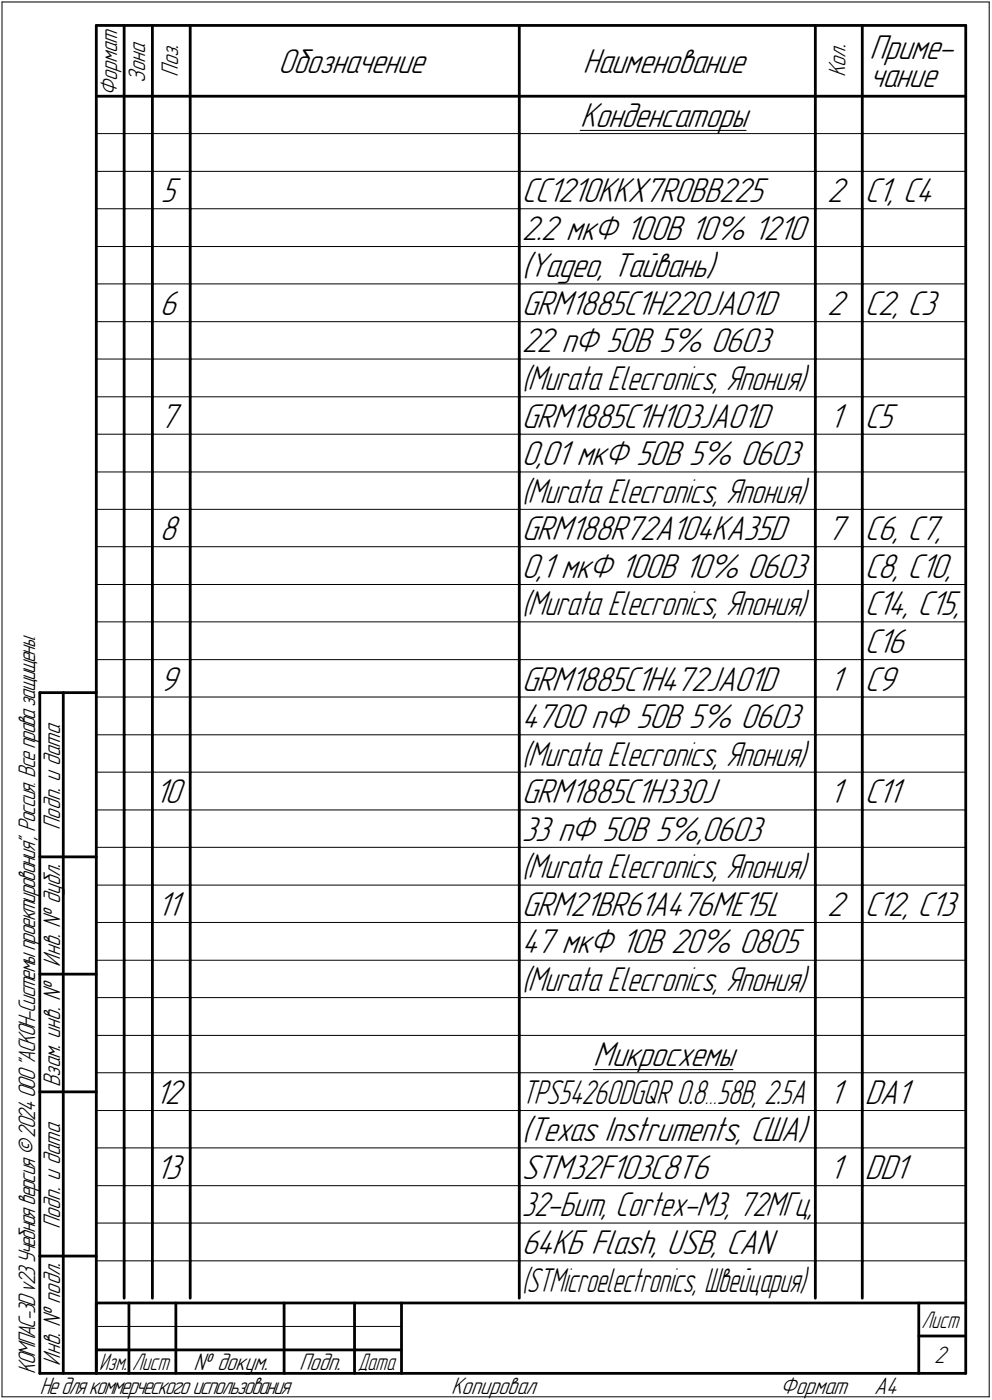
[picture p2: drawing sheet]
<svg xmlns="http://www.w3.org/2000/svg" width="211mm" height="298mm" viewBox="0 0 211 298" stroke-linecap="round" stroke-linejoin="round" font-family="sans-serif">
<defs><g id="words">
<g font-size="7.8">
<text x="59.2" y="15.5">Обозначение</text>
<text x="124" y="15.5">Наименование</text>
<text x="185" y="12.6">Приме-</text>
<text x="185" y="18.5">чание</text>
<text x="123.4" y="27">Конденсаторы</text>
<text x="34.2" y="43">5</text>
<text x="111" y="43">CC1210KKX7R0BB225</text>
<text x="176" y="43">2</text>
<text x="184" y="43">C1, C4</text>
<text x="111" y="51">2.2 мкФ 100В 10% 1210</text>
<text x="111" y="59">(</text>
<text x="112.5" y="59">Yageo, Тайвань)</text>
<text x="34" y="67">6</text>
<text x="111" y="67">GRM1885C1H220JA01D</text>
<text x="176" y="67">2</text>
<text x="184" y="67">C2, C3</text>
<text x="111" y="75">22 пФ 50В 5% 0603</text>
<text x="34" y="91">7</text>
<text x="111" y="91">GRM1885C1H103JA01D</text>
<text x="176.5" y="91">1</text>
<text x="184" y="91">C5</text>
<text x="111" y="99">0,01 мкФ 50В 5% 0603</text>
<text x="34" y="115">8</text>
<text x="111" y="115">GRM188R72A104KA35D</text>
<text x="176" y="115">7</text>
<text x="184" y="115">C6, C7,</text>
<text x="111" y="123">0,1 мкФ 100В 10% 0603</text>
<text x="184" y="123">C8, C10,</text>
<text x="184" y="131">C14, C15,</text>
<text x="184" y="139">C16</text>
<text x="34" y="147">9</text>
<text x="111" y="147">GRM1885C1H472JA01D</text>
<text x="176.5" y="147">1</text>
<text x="184" y="147">C9</text>
<text x="111" y="155">4700 пФ 50В 5% 0603</text>
<text x="33" y="171">10</text>
<text x="111" y="171">GRM1885C1H330J</text>
<text x="176.5" y="171">1</text>
<text x="184" y="171">C11</text>
<text x="111" y="179">33 пФ 50В 5%,0603</text>
<text x="33.5" y="195">11</text>
<text x="111" y="195">GRM21BR61A476ME15L</text>
<text x="176" y="195">2</text>
<text x="184" y="195">C12, C13</text>
<text x="111" y="203">47 мкФ 10В 20% 0805</text>
<text x="126.2" y="227">Микросхемы</text>
<text x="33" y="235">12</text>
<text x="176.5" y="235">1</text>
<text x="184" y="235">DA1</text>
<text x="111" y="243">(</text>
<text x="112.4" y="243">Texas Instruments, США)</text>
<text x="33.1" y="251">13</text>
<text x="111" y="251">STM32F103C8T6</text>
<text x="176.5" y="251">1</text>
<text x="184" y="251">DD1</text>
<text x="111" y="267">64КБ Flash, USB, CAN</text>
</g>
<g font-size="7.7">
<text x="111" y="83">(</text>
<text x="112.3" y="83">Murata Elecronics, Япония)</text>
<text x="111" y="107">(</text>
<text x="112.3" y="107">Murata Elecronics, Япония)</text>
<text x="111" y="131">(</text>
<text x="112.3" y="131">Murata Elecronics, Япония)</text>
<text x="111" y="163">(</text>
<text x="112.3" y="163">Murata Elecronics, Япония)</text>
<text x="111" y="187">(</text>
<text x="112.3" y="187">Murata Elecronics, Япония)</text>
<text x="111" y="211">(</text>
<text x="112.3" y="211">Murata Elecronics, Япония)</text>
<text x="111" y="259">32-Бит, Cortex-M3, 72МГц,</text>
</g>
<g font-size="7.6">
<text x="111" y="235">TPS54260DGQR 0.8…58В, 2.5A</text>
<text x="111" y="275">(</text>
<text x="112.1" y="275">STMicroelectronics, Швейцария)</text>
</g>
<g font-size="5.4">
<text x="30.9" y="17.7" transform="rotate(-90 30.9 17.7)">Зона</text>
<text x="37.9" y="16.4" transform="rotate(-90 37.9 16.4)">Поз.</text>
<text x="179.9" y="16.4" transform="rotate(-90 179.9 16.4)">Кол.</text>
<text x="24.9" y="20.5" transform="rotate(-90 24.9 20.5)">Формат</text>
<text x="12.8" y="176.7" transform="rotate(-90 12.8 176.7)">Подп. и дата</text>
<text x="12.8" y="205.8" transform="rotate(-90 12.8 205.8)">Инв. ! дубл.</text>
<text x="12.8" y="231.6" transform="rotate(-90 12.8 231.6)">Взам. инв. !</text>
<text x="12.8" y="261.7" transform="rotate(-90 12.8 261.7)">Подп. и дата</text>
<text x="7.5" y="292.5" transform="rotate(-90 7.5 292.5)">КОМПАС-3Dv23Учебнаяверсия©2024ООО&quot;АСКОН-Системыпроектирования&quot;, Россия. Всеправазащищены.</text>
<text x="12.8" y="290.8" transform="rotate(-90 12.8 290.8)">Инв. ! подл.</text>
<text x="41.2" y="291.8">! докум.</text>
<text x="63.6" y="291.8">Подп.</text>
<text x="198.8" y="290.3">2</text>
<text x="8.5" y="296.7">Недлякоммерческогоиспользования</text>
<text x="96" y="296.8">Копировал</text>
<text x="166" y="296.8">Формат</text>
<text x="186" y="296.8">A4</text>
</g>
<g font-size="5.3">
<text x="196.1" y="282.8">Лист</text>
<text x="21.1" y="291.8">Изм.</text>
<text x="28.1" y="291.8">Лист</text>
<text x="76.1" y="291.8">Дата</text>
</g>
</g></defs>
<g fill="none" stroke="#000" stroke-width=".21">
<path d="M.4 .4h210.1zM.4 .4v297zM210.5 .4v297zM20.5 28.4h5.9zM20.5 36.5h5.9zM26.4 28.4h6zM26.4 36.5h6zM32.4 28.4h8.1zM32.4 36.5h8.1zM40.5 28.4h70zM40.5 36.5h70zM110.5 28.4h63z"/>
<path d="M110.5 36.5h63zM123.4 27.8h35.3zM173.5 28.4h10zM173.5 36.5h10zM183.5 28.4h22zM183.5 36.5h22zM20.5 44.4h5.9zM20.5 52.5h5.9zM26.4 44.4h6zM26.4 52.5h6zM32.4 44.4h8.1zM32.4 52.5h8.1z"/>
<path d="M40.5 44.4h70zM40.5 52.5h70zM110.5 44.4h63zM110.5 52.5h63zM173.5 44.4h10zM173.5 52.5h10zM183.5 44.4h22zM183.5 52.5h22zM20.5 60.5h5.9zM20.5 68.5h5.9zM20.5 76.5h5.9zM26.4 60.5h6z"/>
<path d="M26.4 68.5h6zM26.4 76.5h6zM32.4 60.5h8.1zM32.4 68.5h8.1zM32.4 76.5h8.1zM40.5 60.5h70zM40.5 68.5h70zM40.5 76.5h70zM110.5 60.5h63zM110.5 68.5h63zM110.5 76.5h63zM173.5 60.5h10z"/>
<path d="M173.5 68.5h10zM173.5 76.5h10zM183.5 60.5h22zM183.5 68.5h22zM183.5 76.5h22zM20.5 84.5h5.9zM20.5 92.5h5.9zM26.4 84.5h6zM26.4 92.5h6zM32.4 84.5h8.1zM32.4 92.5h8.1zM40.5 84.5h70z"/>
<path d="M40.5 92.5h70zM110.5 84.5h63zM110.5 92.5h63zM173.5 84.5h10zM173.5 92.5h10zM183.5 84.5h22zM183.5 92.5h22zM20.5 100.5h5.9zM20.5 108.5h5.9zM20.5 116.4h5.9zM26.4 100.5h6zM26.4 108.5h6z"/>
<path d="M26.4 116.4h6zM32.4 100.5h8.1zM32.4 108.5h8.1zM32.4 116.4h8.1zM40.5 100.5h70zM40.5 108.5h70zM40.5 116.4h70zM110.5 100.5h63zM110.5 108.5h63zM110.5 116.4h63zM173.5 100.5h10zM173.5 108.5h10z"/>
<path d="M173.5 116.4h10zM183.5 100.5h22zM183.5 108.5h22zM183.5 116.4h22zM20.5 124.5h5.9zM20.5 132.4h5.9zM26.4 124.5h6zM26.4 132.4h6zM32.4 124.5h8.1zM32.4 132.4h8.1zM40.5 124.5h70zM40.5 132.4h70z"/>
<path d="M110.5 124.5h63zM110.5 132.4h63zM173.5 124.5h10zM173.5 132.4h10zM183.5 124.5h22zM183.5 132.4h22zM20.5 140.5h5.9zM20.5 148.4h5.9zM20.5 156.5h5.9zM26.4 140.5h6zM26.4 148.4h6zM26.4 156.5h6z"/>
<path d="M32.4 140.5h8.1zM32.4 148.4h8.1zM32.4 156.5h8.1zM40.5 140.5h70zM40.5 148.4h70zM40.5 156.5h70zM110.5 140.5h63zM110.5 148.4h63zM110.5 156.5h63zM173.5 140.5h10zM173.5 148.4h10zM173.5 156.5h10z"/>
<path d="M183.5 140.5h22zM183.5 148.4h22zM183.5 156.5h22zM20.5 164.4h5.9zM20.5 172.5h5.9zM26.4 164.4h6zM26.4 172.5h6zM32.4 164.4h8.1zM32.4 172.5h8.1zM40.5 164.4h70zM40.5 172.5h70zM110.5 164.4h63z"/>
<path d="M110.5 172.5h63zM173.5 164.4h10zM173.5 172.5h10zM183.5 164.4h22zM183.5 172.5h22zM20.5 180.4h5.9zM20.5 188.5h5.9zM20.5 196.4h5.9zM26.4 180.4h6zM26.4 188.5h6zM26.4 196.4h6zM32.4 180.4h8.1z"/>
<path d="M32.4 188.5h8.1zM32.4 196.4h8.1zM40.5 180.4h70zM40.5 188.5h70zM40.5 196.4h70zM110.5 180.4h63zM110.5 188.5h63zM110.5 196.4h63zM173.5 180.4h10zM173.5 188.5h10zM173.5 196.4h10zM183.5 180.4h22z"/>
<path d="M183.5 188.5h22zM183.5 196.4h22zM20.5 204.5h5.9zM20.5 212.4h5.9zM26.4 204.5h6zM26.4 212.4h6zM32.4 204.5h8.1zM32.4 212.4h8.1zM40.5 204.5h70zM40.5 212.4h70zM110.5 204.5h63zM110.5 212.4h63z"/>
<path d="M173.5 204.5h10zM173.5 212.4h10zM183.5 204.5h22zM183.5 212.4h22zM20.5 220.5h5.9zM20.5 228.4h5.9zM20.5 236.5h5.9zM26.4 220.5h6zM26.4 228.4h6zM26.4 236.5h6zM32.4 220.5h8.1zM32.4 228.4h8.1z"/>
<path d="M32.4 236.5h8.1zM40.5 220.5h70zM40.5 228.4h70zM40.5 236.5h70zM110.5 220.5h63zM110.5 228.4h63zM110.5 236.5h63zM126.2 227.8h29.8zM173.5 220.5h10zM173.5 228.4h10zM173.5 236.5h10zM183.5 220.5h22z"/>
<path d="M183.5 228.4h22zM183.5 236.5h22zM20.5 244.4h5.9zM20.5 252.5h5.9zM26.4 244.4h6zM26.4 252.5h6zM32.4 244.4h8.1zM32.4 252.5h8.1zM40.5 244.4h70zM40.5 252.5h70zM110.5 244.4h63zM110.5 252.5h63z"/>
<path d="M173.5 244.4h10zM173.5 252.5h10zM183.5 244.4h22zM183.5 252.5h22zM20.5 260.4h5.9zM20.5 268.5h5.9zM26.4 260.4h6zM26.4 268.5h6zM32.4 260.4h8.1zM32.4 268.5h8.1zM40.5 260.4h70zM40.5 268.5h70z"/>
<path d="M110.5 260.4h63zM110.5 268.5h63zM173.5 260.4h10zM173.5 268.5h10zM183.5 260.4h22zM183.5 268.5h22zM.4 297.4h210.1zM20.5 282.4h64.9z"/>
</g>
<g fill="none" stroke="#000" stroke-width=".59">
<path d="M20.5 5.4h185zM20.5 5.4v287zM26.4 5.4v15.1zM32.4 5.4v15.1zM40.5 5.4v15.1zM110.5 5.4v15.1zM173.5 5.4v15.1zM183.5 5.4v15.1zM205.5 5.4v287zM20.5 20.5h185zM26.4 20.5v7.9zM26.4 28.4v8.1z"/>
<path d="M26.4 36.5v7.9zM32.4 20.5v7.9zM32.4 28.4v8.1zM32.4 36.5v7.9zM40.5 20.5v7.9zM40.5 28.4v8.1zM40.5 36.5v7.9zM110.5 20.5v7.9zM110.5 28.4v8.1zM110.5 36.5v7.9zM173.5 20.5v7.9zM173.5 28.4v8.1z"/>
<path d="M173.5 36.5v7.9zM183.5 20.5v7.9zM183.5 28.4v8.1zM183.5 36.5v7.9zM26.4 44.4v8.1zM26.4 52.5v8zM32.4 44.4v8.1zM32.4 52.5v8zM40.5 44.4v8.1zM40.5 52.5v8zM110.5 44.4v8.1zM110.5 52.5v8z"/>
<path d="M173.5 44.4v8.1zM173.5 52.5v8zM183.5 44.4v8.1zM183.5 52.5v8zM26.4 60.5v8zM26.4 68.5v8zM26.4 76.5v8zM32.4 60.5v8zM32.4 68.5v8zM32.4 76.5v8zM40.5 60.5v8zM40.5 68.5v8z"/>
<path d="M40.5 76.5v8zM110.5 60.5v8zM110.5 68.5v8zM110.5 76.5v8zM173.5 60.5v8zM173.5 68.5v8zM173.5 76.5v8zM183.5 60.5v8zM183.5 68.5v8zM183.5 76.5v8zM26.4 84.5v8zM26.4 92.5v8z"/>
<path d="M32.4 84.5v8zM32.4 92.5v8zM40.5 84.5v8zM40.5 92.5v8zM110.5 84.5v8zM110.5 92.5v8zM173.5 84.5v8zM173.5 92.5v8zM183.5 84.5v8zM183.5 92.5v8zM26.4 100.5v8zM26.4 108.5v7.9z"/>
<path d="M26.4 116.4v8.1zM32.4 100.5v8zM32.4 108.5v7.9zM32.4 116.4v8.1zM40.5 100.5v8zM40.5 108.5v7.9zM40.5 116.4v8.1zM110.5 100.5v8zM110.5 108.5v7.9zM110.5 116.4v8.1zM173.5 100.5v8zM173.5 108.5v7.9z"/>
<path d="M173.5 116.4v8.1zM183.5 100.5v8zM183.5 108.5v7.9zM183.5 116.4v8.1zM26.4 124.5v7.9zM26.4 132.4v8.1zM32.4 124.5v7.9zM32.4 132.4v8.1zM40.5 124.5v7.9zM40.5 132.4v8.1zM110.5 124.5v7.9zM110.5 132.4v8.1z"/>
<path d="M173.5 124.5v7.9zM173.5 132.4v8.1zM183.5 124.5v7.9zM183.5 132.4v8.1zM8.5 147.5v144.9zM8.5 147.5h12zM13.5 147.5v144.9zM26.4 140.5v7.9zM26.4 148.4v8.1zM26.4 156.5v7.9zM32.4 140.5v7.9zM32.4 148.4v8.1z"/>
<path d="M32.4 156.5v7.9zM40.5 140.5v7.9zM40.5 148.4v8.1zM40.5 156.5v7.9zM110.5 140.5v7.9zM110.5 148.4v8.1zM110.5 156.5v7.9zM173.5 140.5v7.9zM173.5 148.4v8.1zM173.5 156.5v7.9zM183.5 140.5v7.9zM183.5 148.4v8.1z"/>
<path d="M183.5 156.5v7.9zM26.4 164.4v8.1zM26.4 172.5v7.9zM32.4 164.4v8.1zM32.4 172.5v7.9zM40.5 164.4v8.1zM40.5 172.5v7.9zM110.5 164.4v8.1zM110.5 172.5v7.9zM173.5 164.4v8.1zM173.5 172.5v7.9zM183.5 164.4v8.1z"/>
<path d="M183.5 172.5v7.9zM8.5 182.5h12zM26.4 180.4v8.1zM26.4 188.5v7.9zM26.4 196.4v8.1zM32.4 180.4v8.1zM32.4 188.5v7.9zM32.4 196.4v8.1zM40.5 180.4v8.1zM40.5 188.5v7.9zM40.5 196.4v8.1zM110.5 180.4v8.1z"/>
<path d="M110.5 188.5v7.9zM110.5 196.4v8.1zM173.5 180.4v8.1zM173.5 188.5v7.9zM173.5 196.4v8.1zM183.5 180.4v8.1zM183.5 188.5v7.9zM183.5 196.4v8.1zM8.5 207.4h12zM26.4 204.5v7.9zM26.4 212.4v8.1zM32.4 204.5v7.9z"/>
<path d="M32.4 212.4v8.1zM40.5 204.5v7.9zM40.5 212.4v8.1zM110.5 204.5v7.9zM110.5 212.4v8.1zM173.5 204.5v7.9zM173.5 212.4v8.1zM183.5 204.5v7.9zM183.5 212.4v8.1zM8.5 232.5h12zM26.4 220.5v7.9zM26.4 228.4v8.1z"/>
<path d="M26.4 236.5v7.9zM32.4 220.5v7.9zM32.4 228.4v8.1zM32.4 236.5v7.9zM40.5 220.5v7.9zM40.5 228.4v8.1zM40.5 236.5v7.9zM110.5 220.5v7.9zM110.5 228.4v8.1zM110.5 236.5v7.9zM173.5 220.5v7.9zM173.5 228.4v8.1z"/>
<path d="M173.5 236.5v7.9zM183.5 220.5v7.9zM183.5 228.4v8.1zM183.5 236.5v7.9zM26.4 244.4v8.1zM26.4 252.5v7.9zM32.4 244.4v8.1zM32.4 252.5v7.9zM40.5 244.4v8.1zM40.5 252.5v7.9zM110.5 244.4v8.1zM110.5 252.5v7.9z"/>
<path d="M173.5 244.4v8.1zM173.5 252.5v7.9zM183.5 244.4v8.1zM183.5 252.5v7.9zM8.5 267.5h12zM20.5 277.5h185zM20.5 277.5v14.9zM26.4 260.4v8.1zM26.4 268.5v7.9zM27.4 277.5v14.9zM32.4 260.4v8.1zM32.4 268.5v7.9z"/>
<path d="M37.4 277.5v14.9zM40.5 260.4v8.1zM40.5 268.5v7.9zM60.5 277.5v14.9zM75.4 277.5v14.9zM85.4 277.5v14.9zM110.5 260.4v8.1zM110.5 268.5v7.9zM173.5 260.4v8.1zM173.5 268.5v7.9zM183.5 260.4v8.1zM183.5 268.5v7.9z"/>
<path d="M195.5 277.5v14.9zM8.5 292.4h12zM20.5 292.4h185zM20.5 287.4h6.9zM27.4 287.4h10zM37.4 287.4h23.1zM60.5 287.4h14.9zM75.4 287.4h10zM195.5 284.5h10z"/>
</g>
<use href="#words"/>
</svg>
